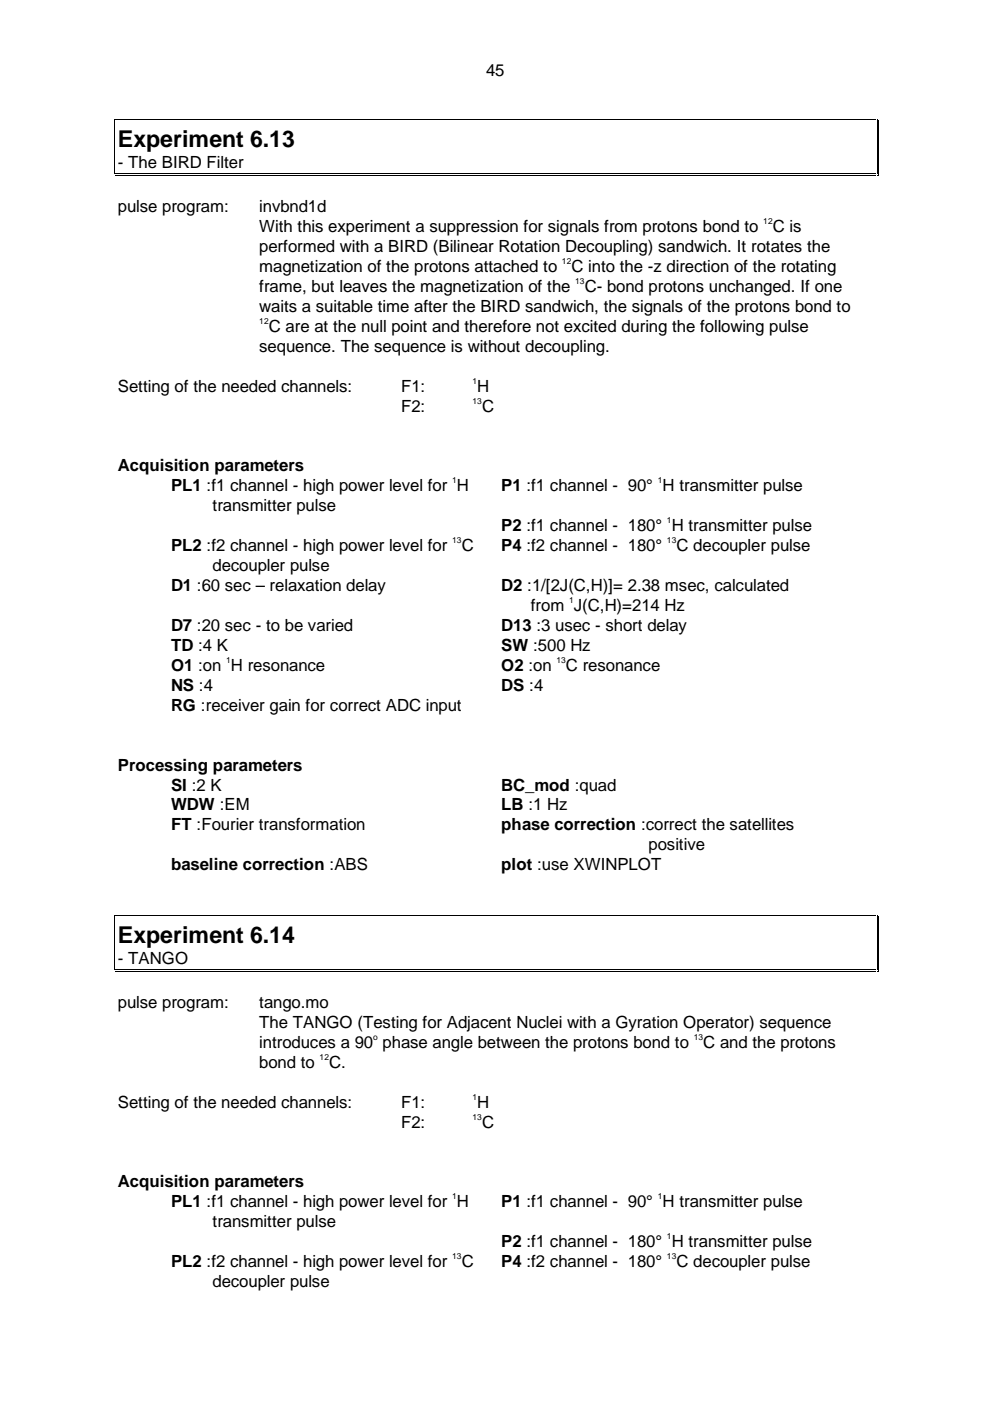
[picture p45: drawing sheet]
<svg xmlns="http://www.w3.org/2000/svg" width="210mm" height="297mm" viewBox="0 0 210 297" stroke-linecap="round" stroke-linejoin="round" font-family="sans-serif">
<defs><g id="words">
<g font-size="4.9">
<text x="25" y="31.1">Experiment 6.13</text>
<text x="25" y="199.9">Experiment 6.14</text>
</g>
<g font-size="3.6">
<text x="103.1" y="16.1">45</text>
<text x="25" y="35.7">- The BIRD Filter</text>
<text x="25" y="45">pulse program:</text>
<text x="55" y="45">invbnd1d</text>
<text x="55" y="49.2">With this experiment a suppression for signals from protons bond to</text>
<text x="55" y="53.5">performed with a BIRD (Bilinear Rotation Decoupling) sandwich. It rotates the</text>
<text x="163.9" y="49.2">C is</text>
<text x="55" y="57.7">magnetization of the protons attached to</text>
<text x="121.2" y="57.7">C into the -z direction of the rotating</text>
<text x="55" y="61.9">frame, but leaves the magnetization of the</text>
<text x="124" y="61.9">C- bond protons unchanged. If one</text>
<text x="55" y="66.2">waits a suitable time after the BIRD sandwich, the signals of the protons bond to</text>
<text x="57" y="70.4">C are at the null point and therefore not excited during the following pulse</text>
<text x="55" y="74.6">sequence. The sequence is without decoupling.</text>
<text x="25" y="83.1">Setting of the needed channels:</text>
<text x="85" y="83.1">F1:</text>
<text x="101.2" y="83.1">H</text>
<text x="85" y="87.3">F2:</text>
<text x="102.2" y="87.3">C</text>
<text x="25" y="100">Acquisition parameters</text>
<text x="36.3" y="104.2">PL1 :f1 channel - high power level for H</text>
<text x="106.3" y="104.2">P1 :f1 channel - 90° H transmitter pulse</text>
<text x="45.1" y="108.4">transmitter pulse</text>
<text x="106.3" y="112.7">P2 :f1 channel - 180° H transmitter pulse</text>
<text x="36.3" y="116.9">PL2 :f2 channel - high power level for</text>
<text x="97.9" y="116.9">C</text>
<text x="106.3" y="116.9">P4 :f2 channel - 180°</text>
<text x="143.4" y="116.9">C decoupler pulse</text>
<text x="36.3" y="125.4">D1 :60 sec – relaxation delay</text>
<text x="45.1" y="121.1">decoupler pulse</text>
<text x="106.3" y="125.4">D2 :1/[2J(C,H)]= 2.38 msec, calculated</text>
<text x="112.5" y="129.6">from J(C,H)=214 Hz</text>
<text x="36.3" y="133.8">D7 :20 sec - to be varied</text>
<text x="106.3" y="133.8">D13 :3 usec - short delay</text>
<text x="36.3" y="138.1">TD :4 K</text>
<text x="36.3" y="142.3">O1 :on H resonance</text>
<text x="106.3" y="142.3">O2 :on</text>
<text x="106.3" y="138.1">SW :500 Hz</text>
<text x="120" y="142.3">C resonance</text>
<text x="36.3" y="146.5">NS :4</text>
<text x="106.3" y="146.5">DS :4</text>
<text x="36.3" y="150.8">RG :receiver gain for correct ADC input</text>
<text x="25" y="163.4">Processing parameters</text>
<text x="36.3" y="167.6">SI :2 K</text>
<text x="106.3" y="167.6">BC_mod :quad</text>
<text x="36.3" y="171.8">WDW :EM</text>
<text x="106.3" y="171.8">LB :1 Hz</text>
<text x="36.3" y="176.1">FT :Fourier transformation</text>
<text x="106.3" y="176.1">phase correction :correct the satellites</text>
<text x="36.3" y="184.5">baseline correction :ABS</text>
<text x="106.3" y="184.5">plot :use XWINPLOT</text>
<text x="137.5" y="180.3">positive</text>
<text x="25" y="204.4">- TANGO</text>
<text x="25" y="213.7">pulse program:</text>
<text x="55" y="213.7">tango.mo</text>
<text x="55" y="218">The TANGO (Testing for Adjacent Nuclei with a Gyration Operator) sequence</text>
<text x="55" y="222.2">introduces a 90 phase angle between the protons bond to</text>
<text x="55" y="226.4">bond to</text>
<text x="69.8" y="226.4">C.</text>
<text x="149.1" y="222.2">C and the protons</text>
<text x="25" y="234.9">Setting of the needed channels:</text>
<text x="85" y="234.9">F1:</text>
<text x="85" y="239.1">F2:</text>
<text x="101.2" y="234.9">H</text>
<text x="102.2" y="239.1">C</text>
<text x="25" y="251.8">Acquisition parameters</text>
<text x="36.3" y="256">PL1 :f1 channel - high power level for H</text>
<text x="106.3" y="256">P1 :f1 channel - 90° H transmitter pulse</text>
<text x="45.1" y="260.2">transmitter pulse</text>
<text x="36.3" y="268.7">PL2 :f2 channel - high power level for</text>
<text x="97.9" y="268.7">C</text>
<text x="106.3" y="268.7">P4 :f2 channel - 180°</text>
<text x="106.3" y="264.5">P2 :f1 channel - 180° H transmitter pulse</text>
<text x="143.4" y="268.7">C decoupler pulse</text>
<text x="45.1" y="272.9">decoupler pulse</text>
</g>
<g font-size="1.8">
<text x="161.8" y="47.5">12</text>
<text x="119.1" y="55.9">12</text>
<text x="121.9" y="60.2">13</text>
<text x="55" y="68.6">12</text>
<text x="100.2" y="81.3">1</text>
<text x="100.2" y="85.6">13</text>
<text x="95.9" y="102.4">1</text>
<text x="139.5" y="102.4">1</text>
<text x="141.4" y="110.9">1</text>
<text x="95.9" y="115.1">13</text>
<text x="141.4" y="115.1">13</text>
<text x="120.7" y="127.8">1</text>
<text x="47.9" y="140.5">1</text>
<text x="118" y="140.5">13</text>
<text x="79.1" y="220.4">o</text>
<text x="147.1" y="220.4">13</text>
<text x="67.8" y="224.7">12</text>
<text x="100.2" y="233.1">1</text>
<text x="100.2" y="237.4">13</text>
<text x="95.9" y="254.2">1</text>
<text x="139.5" y="254.2">1</text>
<text x="141.4" y="262.7">1</text>
<text x="95.9" y="266.9">13</text>
<text x="141.4" y="266.9">13</text>
</g>
</g></defs>
<path d="M24.2 25.3h.2v.1h-.2zM24.2 36.8h.2v.2h-.2zM185.9 25.3h.1v.1h-.1zM185.9 37h.4v.2h-.4zM185.9 36.8h.1v.2h-.1zM186.1 36.8h.2v.4h-.2zM24.2 194h.2v.2h-.2zM185.9 194h.1v.2h-.1zM24.2 205.5h.2v.2h-.2zM185.9 205.8h.4v.2h-.4zM185.9 205.5h.1v.2h-.1zM186.1 205.5h.2v.5h-.2z" fill="#000"/>
<g fill="none" stroke="#000" stroke-width=".21">
<path d="M24.3 25.5v6.6M24.3 32.2v4.5M24.5 25.4h161.3M24.5 36.9h161.3M24.5 37.1h161.3M185.9 25.5v6.6M185.9 32.2v4.5M186.2 25.5v6.6M186.2 32.2v4.5M24.3 194.3v6.6M24.5 194.1h161.3M185.9 194.3v6.6"/>
<path d="M186.2 194.3v6.6M24.3 201v4.5M24.5 205.6h161.3M24.5 205.9h161.3M185.9 201v4.5M186.2 201v4.5"/>
</g>
<use href="#words"/>
</svg>
